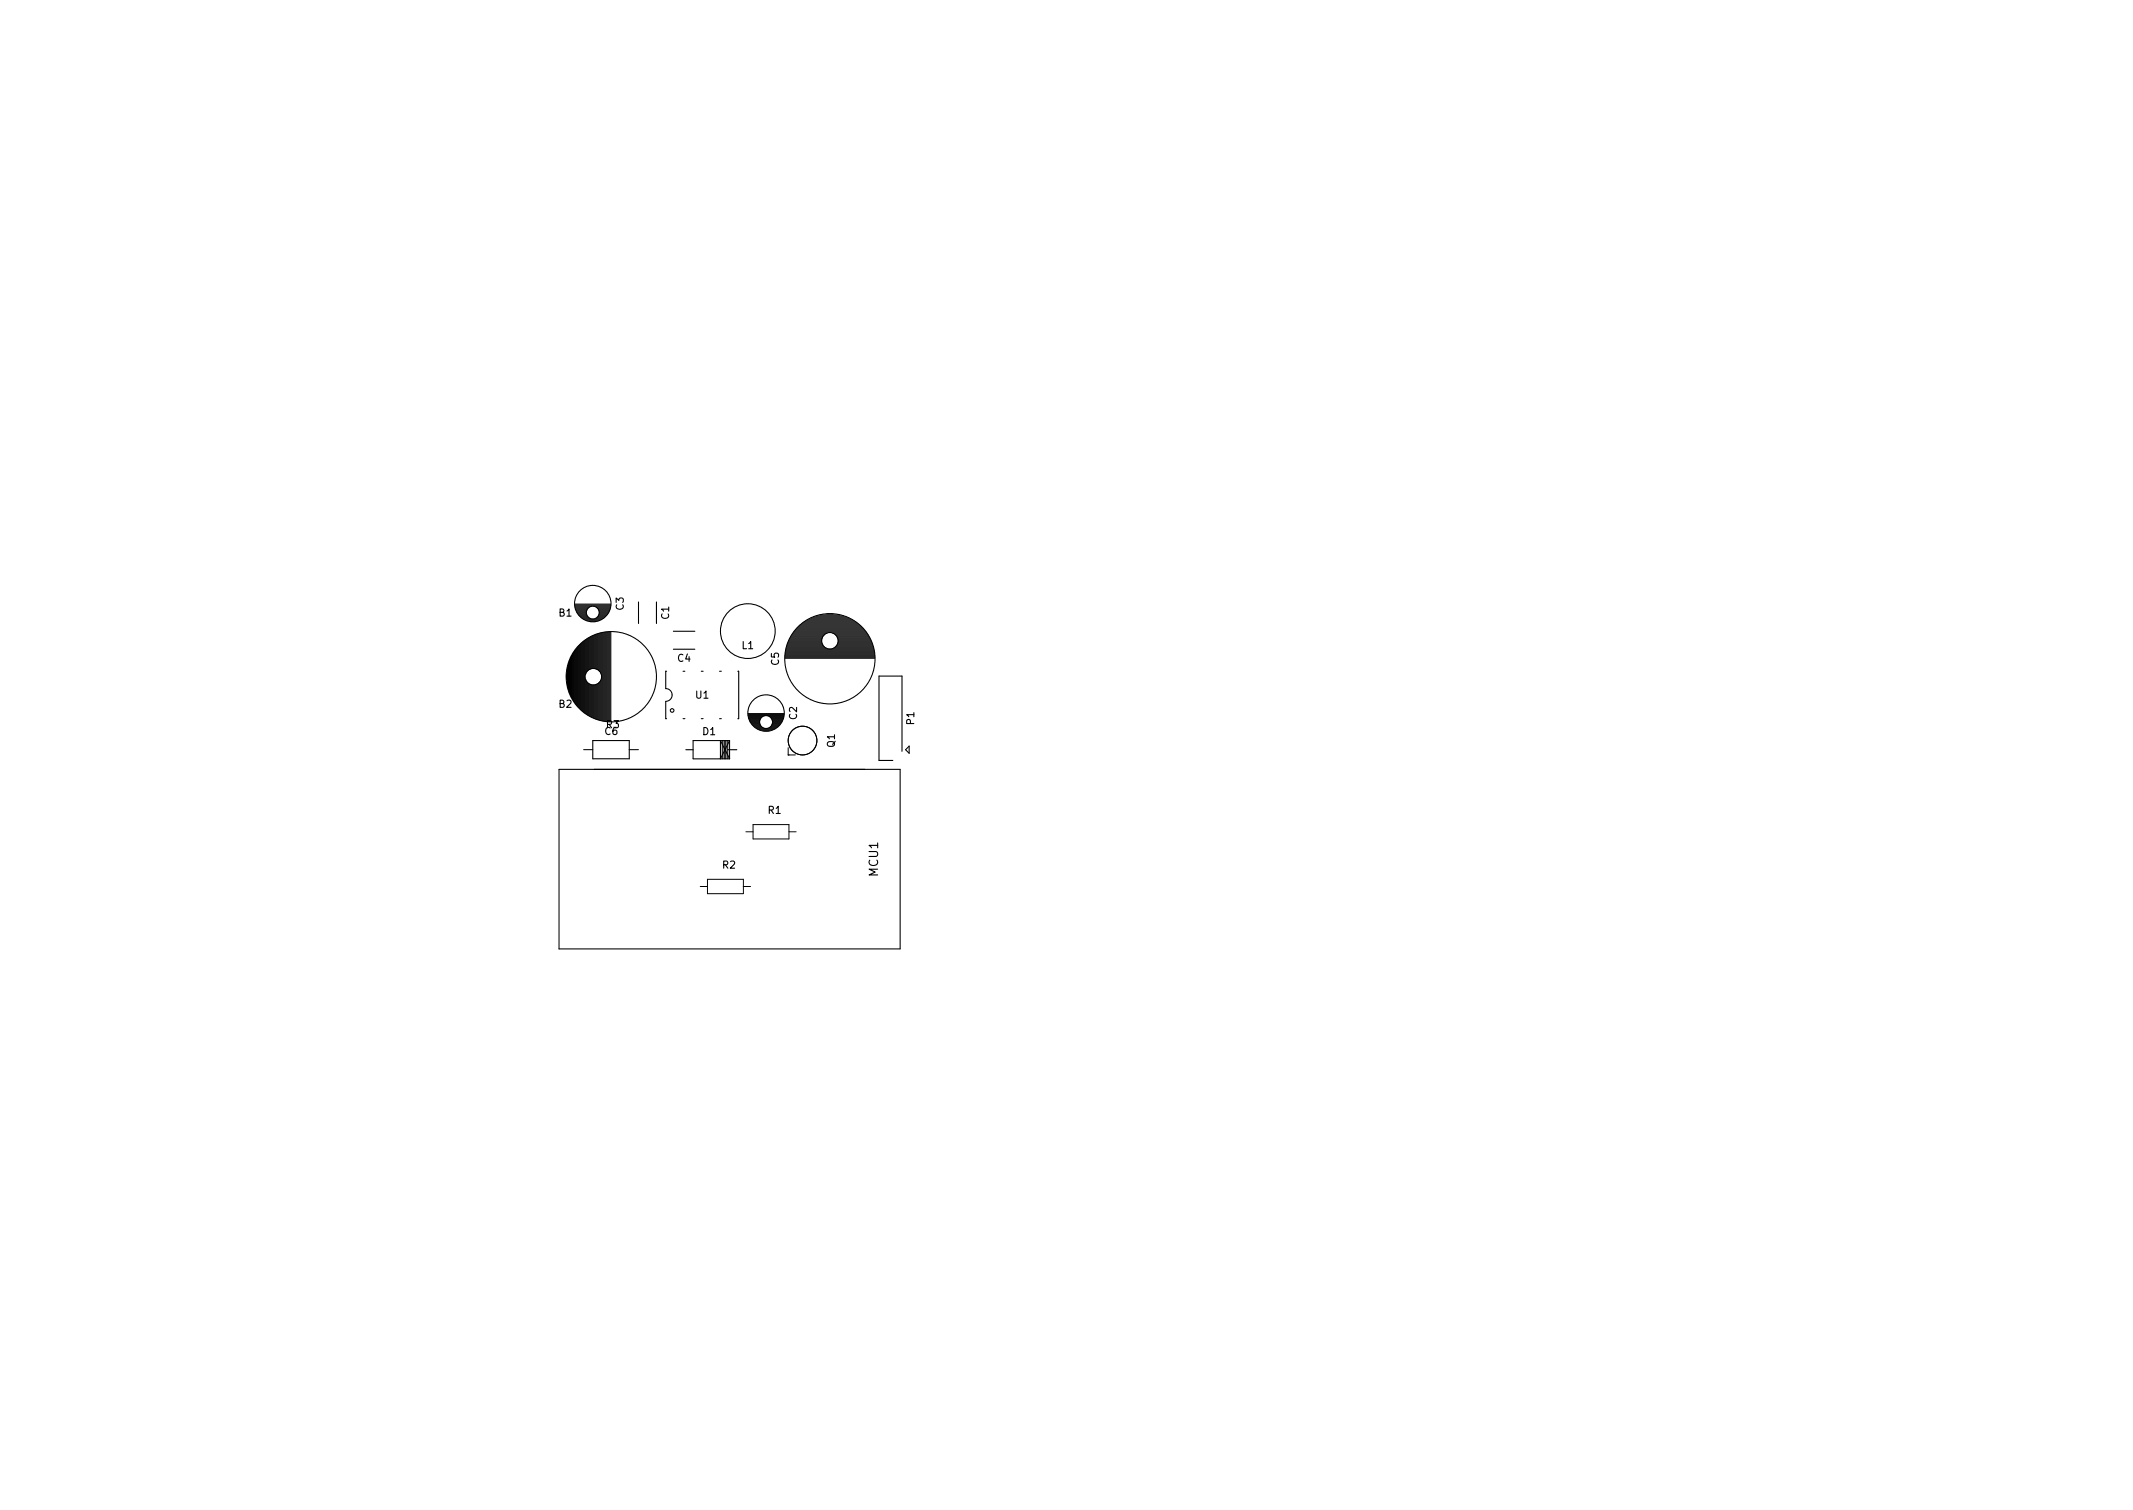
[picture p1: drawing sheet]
<svg xmlns="http://www.w3.org/2000/svg" width="297mm" height="210mm" viewBox="0 0 297 210" stroke-linecap="round" stroke-linejoin="round" font-family="sans-serif">
<defs><g id="words">
<text font-size="1.7" x="122.3" y="122" transform="rotate(-90 122.3 122)">MCU1</text>
<g font-size="1.4">
<text x="77.8" y="85.8">B1</text>
<text x="86.8" y="84.9" transform="rotate(-90 86.8 84.9)">C3</text>
<text x="93.2" y="86.2" transform="rotate(-90 93.2 86.2)">C1</text>
<text x="94.4" y="92.1">C4</text>
<text x="103.3" y="90.4">L1</text>
<text x="108.5" y="92.6" transform="rotate(-90 108.5 92.6)">C5</text>
<text x="77.8" y="98.5">B2</text>
<text x="84.4" y="101.4">R3</text>
<text x="96.9" y="97.3">U1</text>
<text x="111" y="100.2" transform="rotate(-90 111 100.2)">C2</text>
<text x="127.3" y="100.9" transform="rotate(-90 127.3 100.9)">P1</text>
<text x="84.2" y="102.3">C6</text>
<text x="97.9" y="102.4">D1</text>
<text x="116.3" y="104" transform="rotate(-90 116.3 104)">Q1</text>
<text x="107" y="113.3">R1</text>
<text x="100.6" y="120.9">R2</text>
</g>
</g></defs>
<g fill="none" stroke="#000" stroke-width=".15">
<path d="M78.9 93.8v.9M79 92.8v2.8M79.2 92.3v3.8M79.3 91.9v4.6M79.5 91.6v5.2M79.6 91.3v5.8M79.7 91.1v6.3M79.9 90.8v6.8M80 90.6v7.2M80.1 84.1h4.9M80.1 84.3h4.9M80.1 84.4h2.4"/>
<path d="M80.1 84.5h2M80.1 84.7h1.8M80.2 90.4v7.6M80.2 84.8h1.6M80.2 85h1.5M80.3 85.1h1.4M80.3 90.3v7.9M80.4 85.2h1.3M80.4 90.1v8.3M80.4 85.4h1.3M80.5 85.5h1.2M80.6 89.9v8.6"/>
<path d="M80.6 85.7h1.1M80.7 89.8v8.9M80.8 85.8h1M80.9 89.7v9.1M80.9 85.9h1M81 89.5v9.4M81.1 86.1h1M81.1 89.4v9.6M81.3 89.3v9.8M81.3 86.2h2.5M81.4 89.2v10.1M81.6 89.1v4.7"/>
<path d="M81.6 94.6v4.8M81.6 86.4h1.9M81.7 89v4.6M81.7 94.9v4.5M81.8 88.9v4.5M81.8 95.1v4.4M82 88.8v4.5M82 95.2v4.4M82.1 86.5h.9M82.1 88.8v4.4M82.1 95.3v4.4M82.3 88.7v4.4"/>
<path d="M82.3 95.3v4.5M82.4 88.6v4.5M82.4 95.4v4.4M82.5 88.5v4.6M82.5 95.4v4.5M82.6 84.4h2.4M82.7 88.5v4.6M82.7 95.4v4.6M82.8 88.4v4.7M82.8 95.4v4.6M83 88.4v4.7M83 95.3v4.8"/>
<path d="M83 86.1h1M83 84.5h2M83.1 88.3v4.9M83.1 95.3v4.8M83.2 85.9h1M83.2 84.7h1.8M83.2 88.3v5M83.2 95.2v5M83.3 85.8h1M83.3 84.8h1.6M83.4 85.7h1.1M83.4 88.2v5.2"/>
<path d="M83.4 95.1v5.1M83.4 85h1.5M83.4 85.5h1.2M83.4 85.1h1.4M83.4 85.4h1.3M83.4 85.2h1.3M83.5 88.2v5.3M83.5 95v5.3M83.7 88.2v5.5M83.7 94.7v5.6M83.8 88.1v12.2M83.9 88.1v12.3"/>
<path d="M84.1 88.1v12.3M84.2 88v12.4M84.4 88v12.4M84.5 88v12.4M84.6 88v12.5M84.8 88v12.5M84.9 88v12.5M85.1 88v12.5M88.9 83.8v3M91.4 83.8v3M92.8 93.5h-.1v2.4a.89 .89 0 0 1 .9 .9 .89 .89 0 0 1-.9 .9v2.4h.1M93.8 90.4h3"/>
<path d="M93.8 87.9h3M95.1 93.5h.3M97.7 93.5h.2M100.2 93.5h.3M102.7 93.5h.2v6.6h-.2M104.2 99.4h5M104.2 99.5h5M104.2 99.6h2.4M104.2 99.8h2M104.3 99.9h1.7M106.8 99.6h2.4M107.2 99.8h1.9"/>
<path d="M107.3 99.9h1.8M109.3 91.7h12.5M109.3 91.5h12.5M109.3 91.4h12.5M109.3 91.2h12.5M109.4 91.1h12.4M109.4 91h12.4M109.4 90.8h12.4M109.4 90.7h12.3M109.4 90.5h12.3M109.5 90.4h12.2M109.5 90.3h5.5"/>
<path d="M109.5 90.1h5.3M109.6 90h5.1M109.6 89.8h5M109.7 89.7h4.8M109.7 89.6h4.8M109.8 89.4h4.6M109.8 89.3h4.6M109.9 89.1h4.5M109.9 89h4.5M110 88.9h4.5M110.1 88.7h4.4M110.2 88.6h4.4"/>
<path d="M110.3 88.4h4.4M110.3 88.3h4.6M110.4 88.2h4.8M110.5 88h10.1M110.7 87.9h9.8M110.8 87.7h9.6M110.9 87.6h9.4M111 87.5h9.1M111.1 87.3h8.9M111.3 87.2h8.5M111.4 87h8.3M111.6 86.9h7.9"/>
<path d="M111.8 86.8h7.6M112 86.6h7.2M112.2 86.5h6.8M112.4 86.3h6.3M112.7 86.2h5.8M113 86.1h5.2M113.3 85.9h4.6M113.7 85.8h3.8M114.2 85.6h2.8M115.1 85.5h.9M116 88.2h4.7M116.1 90.3h5.5"/>
<path d="M116.2 88.3h4.6M116.3 90.1h5.3M116.4 88.4h4.5M116.4 90h5.2M116.5 88.6h4.5M116.5 89.8h5M116.6 88.7h4.4M116.6 89.7h4.9M116.7 88.9h4.4M116.7 89.6h4.7M116.7 89h4.5M116.7 89.4h4.7"/>
<path d="M116.7 89.1h4.6M116.7 89.3h4.6M77.8 107.1h47.6v25h-47.6zM81.3 104.4h1.2M82.5 103.1h5.1v2.6h-5.1zM87.6 104.4h1.3M95.1 100.1h.3M95.5 104.4h1M97.7 100.1h.2M100.2 100.1h.3M100.6 103.1v2.6M100.8 103.1v2.6"/>
<path d="M101 103.1v2.6M101.1 103.1v2.6M101.3 104.4h1.3M101.3 103.1v2.6M101.6 103.1l-1.3 2.6v-2.6l1.3 2.6M101.6 103.1v2.6M101.6 103.1h-5.1v2.6h5.1M104.3 100.1h1.6M104.4 100.2h1.4M104.4 100.3h1.4M104.5 100.5h1.3M104.6 100.6h1.2"/>
<path d="M104.7 100.8h1.1M104.8 100.9h1.1M104.9 101h1M105 101.2h1.1M105.2 101.3h1M105.4 101.5h2.5M105.7 101.6h1.9M106.2 101.7h1M107.1 101.3h1M107.3 101.2h1M107.4 101h1.1M107.4 100.1h1.7"/>
<path d="M107.5 100.9h1.1M107.5 100.2h1.5M107.6 100.8h1.1M107.6 100.3h1.3M107.6 100.6h1.2M107.6 100.5h1.3M125.6 104.6v-10.5h-3.2v11.8h1.9M126.1 104.4l.5-.5v1z"/>
<circle cx="82.5" cy="84" r="2.54"/>
<circle cx="82.6" cy="85.3" r=".9"/>
<circle cx="82.6" cy="94.2" r="1.15"/>
<circle cx="85.1" cy="94.2" r="6.3"/>
<circle cx="93.6" cy="98.9" r=".25"/>
<circle cx="104.1" cy="87.9" r="3.8"/>
<circle cx="106.7" cy="99.3" r="2.54"/>
<circle cx="115.6" cy="91.7" r="6.3"/>
<circle cx="115.6" cy="89.2" r="1.15"/>
<circle cx="106.7" cy="100.5" r=".9"/>
</g>
<g fill="none" stroke="#000" stroke-width=".14">
<path d="M103.9 115.8h1M104.9 114.8h5v2h-5zM109.8 105.1h.1M109.8 105.1h1M109.8 104.1v1M109.9 115.8h1M97.5 123.4h1M98.5 122.4h5v2h-5zM103.5 123.4h1"/>
<circle cx="111.8" cy="103.1" r="2"/>
</g>
<use href="#words"/>
</svg>
